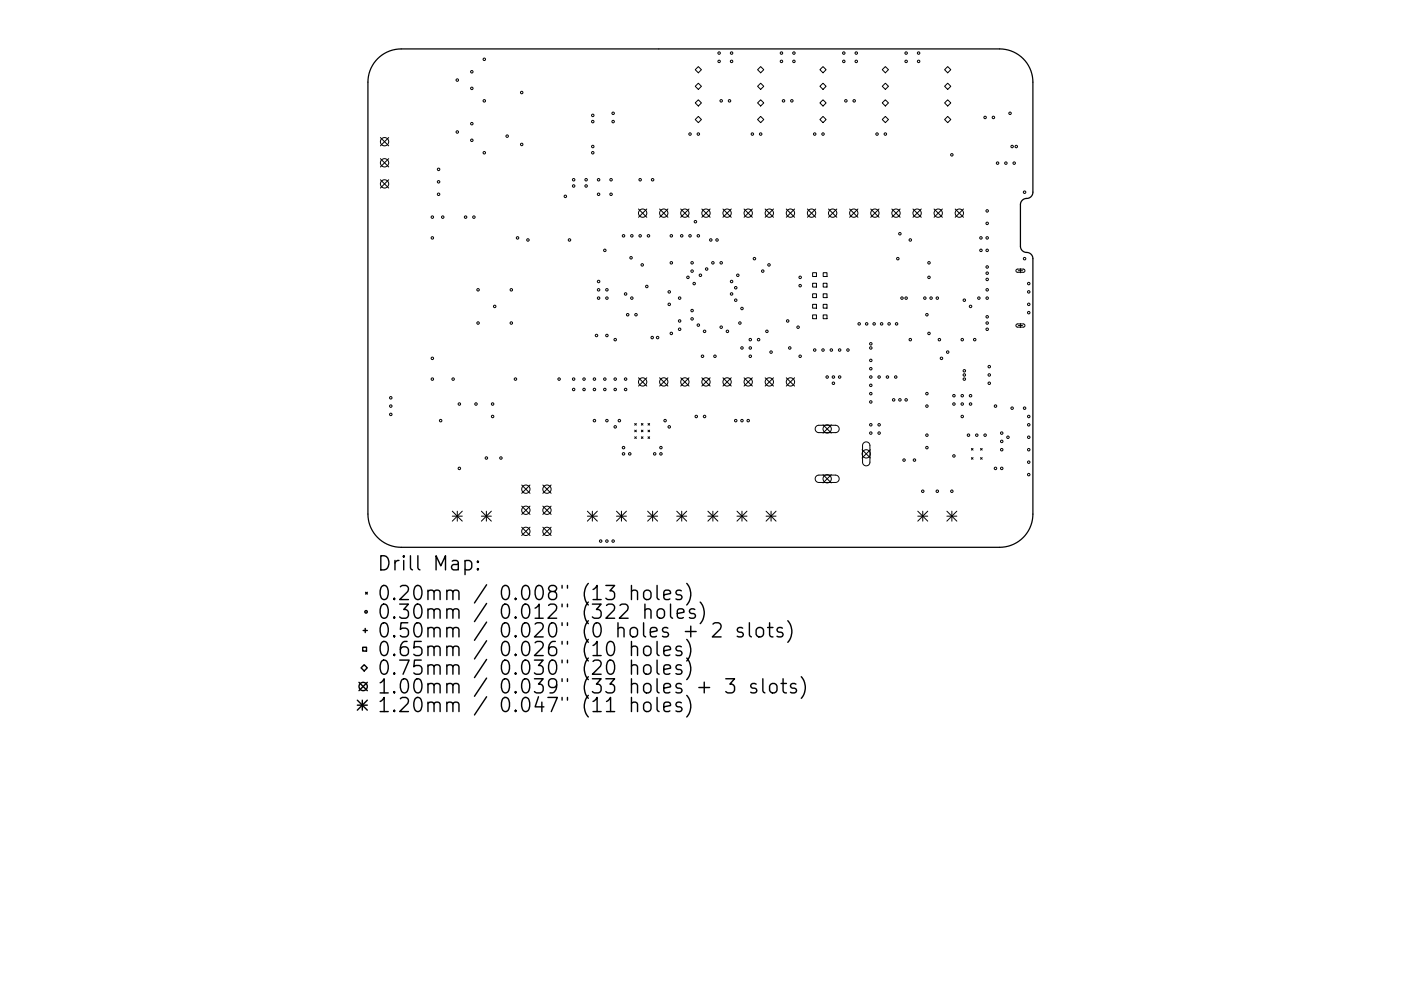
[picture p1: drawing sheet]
<svg xmlns="http://www.w3.org/2000/svg" width="297mm" height="210mm" viewBox="0 0 297 210" stroke-linecap="round" stroke-linejoin="round" font-family="sans-serif">
<defs><g id="words">
<g font-size="4.2">
<text x="79.9" y="121.1">Drill Map:</text>
<text x="79.9" y="127.4">0.20mm / 0.008&quot; (13 holes)</text>
<text x="79.9" y="131.3">0.30mm / 0.012&quot; (322 holes)</text>
<text x="79.9" y="135.3">0.50mm / 0.020&quot; (0 holes + 2 slots)</text>
<text x="79.9" y="139.2">0.65mm / 0.026&quot; (10 holes)</text>
<text x="79.9" y="143.2">0.75mm / 0.030&quot; (20 holes)</text>
<text x="79.9" y="147.2">1.00mm / 0.039&quot; (33 holes + 3 slots)</text>
<text x="79.9" y="151.1">1.20mm / 0.047&quot; (11 holes)</text>
</g>
</g></defs>
<path d="M80.1 12.4a7.1 7.1 0 0 1 5-2h126.8a7 7 0 0 1 7.1 7v23.4a1.53 1.53 0 0 1-1.8 1.4l-.6 .5-.2 .6v8.9a1.53 1.53 0 0 0 1.7 1.4l.7 .5 .2 .8v54.2a7 7 0 0 1-7.1 7h-126.8a7 7 0 0 1-7.1-7v-91.7a7.1 7.1 0 0 1 2.1-5z" fill="none" stroke="#000" stroke-width=".26"/>
<g fill="none" stroke="#000" stroke-width=".21">
<path d="M148.1 14.1l.6 .7-.6 .6-.7-.6zM148.1 17.7l.6 .6-.6 .7-.7-.7zM160.6 18.3l.7-.6 .6 .6-.6 .7zM161.3 14.1l.6 .7-.6 .6-.7-.6zM173.8 14.8l.7-.7 .7 .7-.7 .6zM173.8 18.3l.7-.6 .7 .6-.7 .7zM187.1 18.3l.6-.6 .7 .6-.7 .7zM187.7 14.1l.7 .7-.7 .6-.6-.6zM200.3 14.8l.6-.7 .7 .7-.7 .6zM200.3 18.3l.6-.6 .7 .6-.7 .7zM80.7 29.2l1.7 1.7M80.7 33.7l1.7 1.7"/>
<path d="M80.7 38.1l1.7 1.8M82.4 29.2l-1.7 1.7M82.4 33.7l-1.7 1.7M82.4 38.1l-1.7 1.8M148.1 21.2l.6 .6-.6 .7-.7-.7zM148.1 24.7l.6 .7-.6 .6-.7-.6zM161.3 21.2l.6 .6-.6 .7-.7-.7zM161.3 24.7l.6 .7-.6 .6-.7-.6zM173.8 21.8l.7-.6 .7 .6-.7 .7zM173.8 25.4l.7-.7 .7 .7-.7 .6zM187.7 21.2l.7 .6-.7 .7-.6-.7zM187.7 24.7l.7 .7-.7 .6-.6-.6z"/>
<path d="M200.3 21.8l.6-.6 .7 .6-.7 .7zM200.3 25.4l.6-.7 .7 .7-.7 .6zM135.4 44.3l1.7 1.8M137.1 44.3l-1.7 1.8M139.8 44.3l1.8 1.8M141.6 44.3l-1.8 1.8M144.3 44.3l1.8 1.8M146.1 44.3l-1.8 1.8M148.8 44.3l1.8 1.8M150.6 44.3l-1.8 1.8M153.3 44.3l1.7 1.8M155 44.3l-1.7 1.8"/>
<path d="M157.8 44.3l1.7 1.8M159.5 44.3l-1.7 1.8M162.2 44.3l1.8 1.8M164 44.3l-1.8 1.8M166.7 44.3l1.8 1.8M168.5 44.3l-1.8 1.8M171.2 44.3l1.7 1.8M172.3 57.9h.8v.8h-.8zM172.9 44.3l-1.7 1.8M174.5 57.9h.8v.8h-.8zM175.7 44.3l1.7 1.8M177.4 44.3l-1.7 1.8"/>
<path d="M180.1 44.3l1.8 1.8M181.9 44.3l-1.8 1.8M184.6 44.3l1.8 1.8M186.4 44.3l-1.8 1.8M189.1 44.3l1.8 1.8M190.9 44.3l-1.8 1.8M193.6 44.3l1.7 1.8M195.3 44.3l-1.7 1.8M198 44.3l1.8 1.8M199.8 44.3l-1.8 1.8M202.5 44.3l1.8 1.8M204.3 44.3l-1.8 1.8"/>
<path d="M215.5 57.2l1.5-.1 .3 .4-.3 .3h-1.3l-.3-.3zM215.9 57.4h.9M216.4 57v.9M172.3 60.1h.8v.8h-.8zM172.3 62.3h.8v.8h-.8zM172.3 64.6h.8v.8h-.8zM172.3 66.8h.8v.8h-.8zM174.5 60.1h.8v.8h-.8zM174.5 62.3h.8v.8h-.8zM174.5 64.6h.8v.8h-.8zM174.5 66.8h.8v.8h-.8zM215.5 68.8l1.5-.1 .3 .4-.3 .3h-1.3l-.3-.2z"/>
<path d="M215.9 69.1h.9M216.4 68.6v.9M134.6 89.9l.3 .3M134.6 91.3l.3 .3M134.6 92.7l.3 .3M134.9 89.9l-.3 .3M134.9 91.3l-.3 .3M134.9 92.7l-.3 .3M135.4 80.2l1.7 1.7M136 91.3l.3 .3M136 89.9l.3 .3M136 92.7l.3 .3"/>
<path d="M136.3 89.9l-.3 .3M136.3 91.3l-.3 .3M136.3 92.7l-.3 .3M137.1 80.2l-1.7 1.7M137.4 92.7l.3 .3M137.4 91.3l.3 .3M137.4 89.9l.3 .3M137.7 89.9l-.3 .3M137.7 91.3l-.3 .3M137.7 92.7l-.3 .3M139.8 80.2l1.8 1.7M141.6 80.2l-1.8 1.7"/>
<path d="M144.3 80.2l1.8 1.7M146.1 80.2l-1.8 1.7M148.8 80.2l1.8 1.7M150.6 80.2l-1.8 1.7M153.3 80.2l1.7 1.7M155 80.2l-1.7 1.7M157.8 80.2l1.7 1.7M159.5 80.2l-1.7 1.7M162.2 80.2l1.8 1.7M164 80.2l-1.8 1.7M166.7 80.2l1.8 1.7M168.5 80.2l-1.8 1.7"/>
<path d="M173.1 90.5l.4-.3h3.6a.78 .78 0 0 1 .8 .8 .78 .78 0 0 1-.8 .8h-3.5a.78 .78 0 0 1-.7-.5 .78 .78 0 0 1 .2-.8zM174.5 90.1l1.8 1.8M176.3 90.1l-1.8 1.8M182.8 95.4l1.7 1.8M183.1 94a.78 .78 0 0 1 .9-.2 .78 .78 0 0 1 .4 .7v3.6a.78 .78 0 0 1-.7 .7 .78 .78 0 0 1-.8-.7v-3.6zM184.5 95.4l-1.7 1.8M206 95.1l.3 .4M206 97.1l.3 .3M206.3 95.1l-.3 .4M206.3 97.1l-.3 .3M207.9 95.1l.3 .4M207.9 97.1l.3 .3"/>
<path d="M208.2 95.1l-.3 .4M208.2 97.1l-.3 .3M95.9 108.5l2.1 2.1M95.9 109.5h2.1M97 108.5v2.1M98 108.5l-2.1 2.1M102.1 109.5h2.1M102.1 108.5l2.1 2.1M103.1 108.5v2.1M104.2 108.5l-2.1 2.1M110.6 102.9l1.8 1.8M110.6 107.4l1.8 1.7"/>
<path d="M110.6 111.9l1.8 1.7M112.4 102.9l-1.8 1.8M112.4 107.4l-1.8 1.7M112.4 111.9l-1.8 1.7M115.1 107.4l1.7 1.7M115.1 111.9l1.7 1.7M115.1 102.9l1.7 1.8M116.8 102.9l-1.7 1.8M116.8 107.4l-1.7 1.7M116.8 111.9l-1.7 1.7M124.5 109.5h2.1M124.5 108.5l2.1 2.1"/>
<path d="M125.6 108.5v2.1M126.6 108.5l-2.1 2.1M130.7 109.5h2.1M130.7 108.5l2.1 2.1M131.8 108.5v2.1M132.8 108.5l-2.1 2.1M137.3 109.5h2.1M137.3 108.5l2.1 2.1M138.4 108.5v2.1M139.4 108.5l-2.1 2.1M143.5 109.5h2.1M143.5 108.5l2.1 2.1"/>
<path d="M144.5 108.5v2.1M145.6 108.5l-2.1 2.1M150.1 109.5h2.1M150.1 108.5l2.1 2.1M151.1 108.5v2.1M152.2 108.5l-2.1 2.1M156.3 109.5h2.1M156.3 108.5l2.1 2.1M157.3 108.5v2.1M158.4 108.5l-2.1 2.1M162.4 109.5h2.1M162.4 108.5l2.1 2.1"/>
<path d="M163.5 108.5v2.1M164.5 108.5l-2.1 2.1M173.1 101l.4-.2h3.6a.78 .78 0 0 1 .8 .8 .78 .78 0 0 1-.8 .8h-3.5a.78 .78 0 0 1-.7-.5 .78 .78 0 0 1 .2-.9zM174.5 100.7l1.8 1.8M176.3 100.7l-1.8 1.8M194.6 109.5h2.1M194.6 108.5l2.1 2.1M195.6 108.5v2.1M196.7 108.5l-2.1 2.1M200.8 109.5h2.1M200.8 108.5l2.1 2.1M201.8 108.5v2.1"/>
<path d="M202.9 108.5l-2.1 2.1"/>
<circle cx="97" cy="17" r=".26"/>
<circle cx="100" cy="18.8" r=".26"/>
<circle cx="100" cy="15.2" r=".26"/>
<circle cx="102.7" cy="12.6" r=".26"/>
<circle cx="110.6" cy="19.6" r=".26"/>
<circle cx="152.5" cy="11.3" r=".26"/>
<circle cx="152.5" cy="13" r=".26"/>
<circle cx="155.1" cy="11.3" r=".26"/>
<circle cx="155.1" cy="13" r=".26"/>
<circle cx="165.7" cy="11.3" r=".26"/>
<circle cx="165.7" cy="13" r=".26"/>
<circle cx="168.3" cy="11.3" r=".26"/>
<circle cx="168.3" cy="13" r=".26"/>
<circle cx="178.9" cy="11.3" r=".26"/>
<circle cx="178.9" cy="13" r=".26"/>
<circle cx="181.5" cy="11.3" r=".26"/>
<circle cx="181.5" cy="13" r=".26"/>
<circle cx="192.1" cy="11.3" r=".26"/>
<circle cx="192.1" cy="13" r=".26"/>
<circle cx="194.8" cy="11.3" r=".26"/>
<circle cx="194.8" cy="13" r=".26"/>
<circle cx="81.5" cy="34.5" r=".88"/>
<circle cx="81.5" cy="39" r=".88"/>
<circle cx="81.5" cy="30.1" r=".88"/>
<circle cx="93" cy="38.6" r=".26"/>
<circle cx="93" cy="35.9" r=".26"/>
<circle cx="97" cy="28" r=".26"/>
<circle cx="100" cy="26.2" r=".26"/>
<circle cx="100" cy="29.8" r=".26"/>
<circle cx="102.7" cy="32.4" r=".26"/>
<circle cx="102.7" cy="21.4" r=".26"/>
<circle cx="107.5" cy="28.9" r=".26"/>
<circle cx="110.6" cy="30.6" r=".26"/>
<circle cx="121.6" cy="39.5" r=".26"/>
<circle cx="121.6" cy="38.1" r=".26"/>
<circle cx="124.3" cy="39.5" r=".26"/>
<circle cx="124.3" cy="38.1" r=".26"/>
<circle cx="125.7" cy="25.8" r=".26"/>
<circle cx="125.7" cy="32.4" r=".26"/>
<circle cx="125.7" cy="31.1" r=".26"/>
<circle cx="125.7" cy="24.5" r=".26"/>
<circle cx="126.9" cy="38.1" r=".26"/>
<circle cx="129.6" cy="38.1" r=".26"/>
<circle cx="130" cy="24" r=".26"/>
<circle cx="130" cy="25.8" r=".26"/>
<circle cx="135.7" cy="38.1" r=".26"/>
<circle cx="138.4" cy="38.1" r=".26"/>
<circle cx="146.3" cy="28.4" r=".26"/>
<circle cx="148.1" cy="28.4" r=".26"/>
<circle cx="152.9" cy="21.4" r=".26"/>
<circle cx="154.7" cy="21.4" r=".26"/>
<circle cx="159.5" cy="28.4" r=".26"/>
<circle cx="161.3" cy="28.4" r=".26"/>
<circle cx="166.1" cy="21.4" r=".26"/>
<circle cx="167.9" cy="21.4" r=".26"/>
<circle cx="172.7" cy="28.4" r=".26"/>
<circle cx="174.5" cy="28.4" r=".26"/>
<circle cx="179.3" cy="21.4" r=".26"/>
<circle cx="181.1" cy="21.4" r=".26"/>
<circle cx="186" cy="28.4" r=".26"/>
<circle cx="187.7" cy="28.4" r=".26"/>
<circle cx="201.8" cy="32.9" r=".26"/>
<circle cx="208.9" cy="24.9" r=".26"/>
<circle cx="210.6" cy="24.9" r=".26"/>
<circle cx="211.5" cy="34.6" r=".26"/>
<circle cx="213.3" cy="34.6" r=".26"/>
<circle cx="214.1" cy="24" r=".26"/>
<circle cx="214.6" cy="31.1" r=".26"/>
<circle cx="215" cy="34.6" r=".26"/>
<circle cx="215.5" cy="31.1" r=".26"/>
<circle cx="91.7" cy="46.1" r=".26"/>
<circle cx="91.7" cy="50.5" r=".26"/>
<circle cx="93" cy="41.2" r=".26"/>
<circle cx="93.9" cy="46.1" r=".26"/>
<circle cx="98.7" cy="46.1" r=".26"/>
<circle cx="100.5" cy="46.1" r=".26"/>
<circle cx="109.7" cy="50.5" r=".26"/>
<circle cx="111.9" cy="50.9" r=".26"/>
<circle cx="119.9" cy="41.7" r=".26"/>
<circle cx="120.7" cy="50.9" r=".26"/>
<circle cx="126.9" cy="59.7" r=".26"/>
<circle cx="126.9" cy="41.2" r=".26"/>
<circle cx="128.2" cy="53.1" r=".26"/>
<circle cx="129.6" cy="41.2" r=".26"/>
<circle cx="132.2" cy="50" r=".26"/>
<circle cx="133.8" cy="54.7" r=".26"/>
<circle cx="134" cy="50" r=".26"/>
<circle cx="135.7" cy="50" r=".26"/>
<circle cx="136.2" cy="56.2" r=".26"/>
<circle cx="136.3" cy="45.2" r=".88"/>
<circle cx="137.5" cy="50" r=".26"/>
<circle cx="140.7" cy="45.2" r=".88"/>
<circle cx="142.3" cy="50" r=".26"/>
<circle cx="142.3" cy="55.8" r=".26"/>
<circle cx="144.5" cy="50" r=".26"/>
<circle cx="145.2" cy="45.2" r=".88"/>
<circle cx="145.9" cy="58.8" r=".26"/>
<circle cx="146.3" cy="50" r=".26"/>
<circle cx="146.7" cy="57.5" r=".26"/>
<circle cx="146.7" cy="55.8" r=".26"/>
<circle cx="147.4" cy="47" r=".26"/>
<circle cx="148.1" cy="50" r=".26"/>
<circle cx="148.5" cy="58.4" r=".26"/>
<circle cx="149.7" cy="45.2" r=".88"/>
<circle cx="149.8" cy="57.1" r=".26"/>
<circle cx="150.7" cy="50.9" r=".26"/>
<circle cx="151.1" cy="55.8" r=".26"/>
<circle cx="152" cy="50.9" r=".26"/>
<circle cx="152.9" cy="55.8" r=".26"/>
<circle cx="154.2" cy="45.2" r=".88"/>
<circle cx="155.1" cy="59.7" r=".26"/>
<circle cx="156.4" cy="58.4" r=".26"/>
<circle cx="158.6" cy="45.2" r=".88"/>
<circle cx="160" cy="54.9" r=".26"/>
<circle cx="161.7" cy="57.5" r=".26"/>
<circle cx="163" cy="56.2" r=".26"/>
<circle cx="163.1" cy="45.2" r=".88"/>
<circle cx="167.6" cy="45.2" r=".88"/>
<circle cx="169.6" cy="58.8" r=".26"/>
<circle cx="172.1" cy="45.2" r=".88"/>
<circle cx="176.5" cy="45.2" r=".88"/>
<circle cx="181" cy="45.2" r=".88"/>
<circle cx="185.5" cy="45.2" r=".88"/>
<circle cx="190" cy="45.2" r=".88"/>
<circle cx="190.4" cy="54.9" r=".26"/>
<circle cx="190.8" cy="49.6" r=".26"/>
<circle cx="193" cy="50.9" r=".26"/>
<circle cx="194.4" cy="45.2" r=".88"/>
<circle cx="197" cy="58.8" r=".26"/>
<circle cx="197" cy="55.8" r=".26"/>
<circle cx="198.9" cy="45.2" r=".88"/>
<circle cx="203.4" cy="45.2" r=".88"/>
<circle cx="208" cy="53.1" r=".26"/>
<circle cx="208" cy="50.5" r=".26"/>
<circle cx="209.3" cy="56.6" r=".26"/>
<circle cx="209.3" cy="44.7" r=".26"/>
<circle cx="209.3" cy="53.1" r=".26"/>
<circle cx="209.3" cy="59.3" r=".26"/>
<circle cx="209.3" cy="50.5" r=".26"/>
<circle cx="209.3" cy="47.4" r=".26"/>
<circle cx="209.3" cy="58" r=".26"/>
<circle cx="217.2" cy="40.8" r=".26"/>
<circle cx="217.2" cy="54.9" r=".26"/>
<circle cx="91.7" cy="76" r=".26"/>
<circle cx="101.4" cy="61.5" r=".26"/>
<circle cx="101.4" cy="68.5" r=".26"/>
<circle cx="104.9" cy="65" r=".26"/>
<circle cx="108.4" cy="61.5" r=".26"/>
<circle cx="108.4" cy="68.5" r=".26"/>
<circle cx="126.5" cy="71.2" r=".26"/>
<circle cx="126.9" cy="61.5" r=".26"/>
<circle cx="126.9" cy="63.3" r=".26"/>
<circle cx="128.7" cy="61.5" r=".26"/>
<circle cx="128.7" cy="71.2" r=".26"/>
<circle cx="128.7" cy="63.3" r=".26"/>
<circle cx="130.4" cy="72.1" r=".26"/>
<circle cx="132.6" cy="62.4" r=".26"/>
<circle cx="133.1" cy="66.8" r=".26"/>
<circle cx="134" cy="63.3" r=".26"/>
<circle cx="134.8" cy="66.8" r=".26"/>
<circle cx="137.1" cy="60.8" r=".26"/>
<circle cx="138.3" cy="71.6" r=".26"/>
<circle cx="139.4" cy="71.6" r=".26"/>
<circle cx="141.9" cy="64.6" r=".26"/>
<circle cx="141.9" cy="61.9" r=".26"/>
<circle cx="142.3" cy="70.7" r=".26"/>
<circle cx="144.1" cy="69.9" r=".26"/>
<circle cx="144.1" cy="68.1" r=".26"/>
<circle cx="144.1" cy="63.3" r=".26"/>
<circle cx="146.7" cy="65.9" r=".26"/>
<circle cx="146.7" cy="67.7" r=".26"/>
<circle cx="147.2" cy="60.2" r=".26"/>
<circle cx="148.1" cy="69" r=".26"/>
<circle cx="148.9" cy="75.6" r=".26"/>
<circle cx="149.4" cy="70.3" r=".26"/>
<circle cx="151.6" cy="75.6" r=".26"/>
<circle cx="152.9" cy="69.4" r=".26"/>
<circle cx="154.2" cy="70.3" r=".26"/>
<circle cx="155.1" cy="62.4" r=".26"/>
<circle cx="156" cy="63.7" r=".26"/>
<circle cx="156" cy="61" r=".26"/>
<circle cx="156.9" cy="68.5" r=".26"/>
<circle cx="157.3" cy="65.5" r=".26"/>
<circle cx="157.3" cy="73.8" r=".26"/>
<circle cx="159.1" cy="72.1" r=".26"/>
<circle cx="159.1" cy="75.6" r=".26"/>
<circle cx="159.1" cy="73.8" r=".26"/>
<circle cx="160.8" cy="72.1" r=".26"/>
<circle cx="162.6" cy="70.3" r=".26"/>
<circle cx="163.5" cy="74.7" r=".26"/>
<circle cx="167" cy="68.1" r=".26"/>
<circle cx="167.4" cy="73.8" r=".26"/>
<circle cx="169.2" cy="69.4" r=".26"/>
<circle cx="169.6" cy="60.6" r=".26"/>
<circle cx="169.6" cy="75.6" r=".26"/>
<circle cx="172.7" cy="74.3" r=".26"/>
<circle cx="174.5" cy="74.3" r=".26"/>
<circle cx="175.4" cy="80" r=".26"/>
<circle cx="176.3" cy="74.3" r=".26"/>
<circle cx="176.7" cy="80" r=".26"/>
<circle cx="178" cy="74.3" r=".26"/>
<circle cx="178" cy="80" r=".26"/>
<circle cx="179.8" cy="74.3" r=".26"/>
<circle cx="182.2" cy="68.7" r=".26"/>
<circle cx="183.7" cy="68.7" r=".26"/>
<circle cx="184.6" cy="78.2" r=".26"/>
<circle cx="184.6" cy="76.5" r=".26"/>
<circle cx="184.6" cy="72.9" r=".26"/>
<circle cx="184.6" cy="80" r=".26"/>
<circle cx="184.6" cy="73.8" r=".26"/>
<circle cx="185.3" cy="68.7" r=".26"/>
<circle cx="186.4" cy="80" r=".26"/>
<circle cx="186.9" cy="68.7" r=".26"/>
<circle cx="188.2" cy="80" r=".26"/>
<circle cx="188.5" cy="68.7" r=".26"/>
<circle cx="189.9" cy="80" r=".26"/>
<circle cx="190.1" cy="68.7" r=".26"/>
<circle cx="191.2" cy="63.3" r=".26"/>
<circle cx="192.1" cy="63.3" r=".26"/>
<circle cx="193" cy="72.1" r=".26"/>
<circle cx="196.1" cy="63.3" r=".26"/>
<circle cx="196.5" cy="66.8" r=".26"/>
<circle cx="197" cy="70.7" r=".26"/>
<circle cx="197.4" cy="63.3" r=".26"/>
<circle cx="198.7" cy="63.3" r=".26"/>
<circle cx="199.2" cy="72.1" r=".26"/>
<circle cx="199.6" cy="76" r=".26"/>
<circle cx="200.9" cy="74.7" r=".26"/>
<circle cx="204" cy="72.1" r=".26"/>
<circle cx="204.5" cy="63.7" r=".26"/>
<circle cx="204.5" cy="78.7" r=".26"/>
<circle cx="204.5" cy="79.6" r=".26"/>
<circle cx="205.8" cy="65" r=".26"/>
<circle cx="206.7" cy="72.1" r=".26"/>
<circle cx="207.5" cy="63.3" r=".26"/>
<circle cx="209.3" cy="69.9" r=".26"/>
<circle cx="209.3" cy="61.5" r=".26"/>
<circle cx="209.3" cy="67.2" r=".26"/>
<circle cx="209.3" cy="63.3" r=".26"/>
<circle cx="209.3" cy="68.5" r=".26"/>
<circle cx="209.7" cy="79.6" r=".26"/>
<circle cx="209.7" cy="77.8" r=".26"/>
<circle cx="218.1" cy="64.6" r=".26"/>
<circle cx="218.1" cy="61.9" r=".26"/>
<circle cx="218.1" cy="66.3" r=".26"/>
<circle cx="218.1" cy="60.2" r=".26"/>
<circle cx="82.9" cy="87.9" r=".26"/>
<circle cx="82.9" cy="86.2" r=".26"/>
<circle cx="82.9" cy="84.4" r=".26"/>
<circle cx="91.7" cy="80.4" r=".26"/>
<circle cx="93.4" cy="89.2" r=".26"/>
<circle cx="96.1" cy="80.4" r=".26"/>
<circle cx="97.4" cy="85.7" r=".26"/>
<circle cx="97.4" cy="99.4" r=".26"/>
<circle cx="100.9" cy="85.7" r=".26"/>
<circle cx="103.1" cy="97.2" r=".26"/>
<circle cx="104.4" cy="85.7" r=".26"/>
<circle cx="104.4" cy="88.4" r=".26"/>
<circle cx="106.2" cy="97.2" r=".26"/>
<circle cx="109.3" cy="80.4" r=".26"/>
<circle cx="118.5" cy="80.4" r=".26"/>
<circle cx="121.6" cy="82.6" r=".26"/>
<circle cx="121.6" cy="80.4" r=".26"/>
<circle cx="123.8" cy="80.4" r=".26"/>
<circle cx="123.8" cy="82.6" r=".26"/>
<circle cx="126" cy="82.6" r=".26"/>
<circle cx="126" cy="80.4" r=".26"/>
<circle cx="126" cy="89.2" r=".26"/>
<circle cx="128.2" cy="82.6" r=".26"/>
<circle cx="128.2" cy="80.4" r=".26"/>
<circle cx="128.7" cy="89.2" r=".26"/>
<circle cx="130.4" cy="82.6" r=".26"/>
<circle cx="130.4" cy="80.4" r=".26"/>
<circle cx="130.4" cy="90.6" r=".26"/>
<circle cx="131.3" cy="89.2" r=".26"/>
<circle cx="132.2" cy="96.3" r=".26"/>
<circle cx="132.2" cy="95" r=".26"/>
<circle cx="132.6" cy="82.6" r=".26"/>
<circle cx="132.6" cy="80.4" r=".26"/>
<circle cx="133.5" cy="96.3" r=".26"/>
<circle cx="136.3" cy="81" r=".88"/>
<circle cx="138.8" cy="96.3" r=".26"/>
<circle cx="140.1" cy="96.3" r=".26"/>
<circle cx="140.1" cy="95" r=".26"/>
<circle cx="140.7" cy="81" r=".88"/>
<circle cx="141" cy="89.2" r=".26"/>
<circle cx="141.9" cy="90.6" r=".26"/>
<circle cx="145.2" cy="81" r=".88"/>
<circle cx="147.6" cy="88.4" r=".26"/>
<circle cx="149.4" cy="88.4" r=".26"/>
<circle cx="149.7" cy="81" r=".88"/>
<circle cx="154.2" cy="81" r=".88"/>
<circle cx="156" cy="89.2" r=".26"/>
<circle cx="157.3" cy="89.2" r=".26"/>
<circle cx="158.6" cy="81" r=".88"/>
<circle cx="158.6" cy="89.2" r=".26"/>
<circle cx="163.1" cy="81" r=".88"/>
<circle cx="167.6" cy="81" r=".88"/>
<circle cx="175.4" cy="91" r=".88"/>
<circle cx="176.7" cy="81.3" r=".26"/>
<circle cx="183.7" cy="96.3" r=".88"/>
<circle cx="184.6" cy="90.1" r=".26"/>
<circle cx="184.6" cy="81.8" r=".26"/>
<circle cx="184.6" cy="91.9" r=".26"/>
<circle cx="184.6" cy="83.5" r=".26"/>
<circle cx="184.6" cy="85.3" r=".26"/>
<circle cx="186.4" cy="90.1" r=".26"/>
<circle cx="186.4" cy="91.9" r=".26"/>
<circle cx="189.5" cy="84.8" r=".26"/>
<circle cx="190.8" cy="84.8" r=".26"/>
<circle cx="191.7" cy="97.6" r=".26"/>
<circle cx="192.1" cy="84.8" r=".26"/>
<circle cx="193.9" cy="97.6" r=".26"/>
<circle cx="196.5" cy="83.5" r=".26"/>
<circle cx="196.5" cy="95" r=".26"/>
<circle cx="196.5" cy="86.2" r=".26"/>
<circle cx="196.5" cy="92.3" r=".26"/>
<circle cx="202.3" cy="85.7" r=".26"/>
<circle cx="202.3" cy="96.7" r=".26"/>
<circle cx="202.3" cy="84" r=".26"/>
<circle cx="204" cy="85.7" r=".26"/>
<circle cx="204" cy="88.4" r=".26"/>
<circle cx="204" cy="84" r=".26"/>
<circle cx="204.5" cy="80.4" r=".26"/>
<circle cx="205.3" cy="92.3" r=".26"/>
<circle cx="205.8" cy="85.7" r=".26"/>
<circle cx="205.8" cy="84" r=".26"/>
<circle cx="207.1" cy="92.3" r=".26"/>
<circle cx="208.9" cy="92.3" r=".26"/>
<circle cx="209.7" cy="81.3" r=".26"/>
<circle cx="211.1" cy="99.4" r=".26"/>
<circle cx="211.1" cy="86.2" r=".26"/>
<circle cx="212.4" cy="95.4" r=".26"/>
<circle cx="212.4" cy="99.4" r=".26"/>
<circle cx="212.4" cy="91.9" r=".26"/>
<circle cx="212.4" cy="93.7" r=".26"/>
<circle cx="213.7" cy="92.8" r=".26"/>
<circle cx="214.6" cy="86.6" r=".26"/>
<circle cx="217.2" cy="86.6" r=".26"/>
<circle cx="218.1" cy="90.1" r=".26"/>
<circle cx="218.1" cy="95.4" r=".26"/>
<circle cx="218.1" cy="88.4" r=".26"/>
<circle cx="218.1" cy="92.8" r=".26"/>
<circle cx="218.1" cy="98.1" r=".26"/>
<circle cx="111.5" cy="112.7" r=".88"/>
<circle cx="111.5" cy="103.8" r=".88"/>
<circle cx="111.5" cy="108.3" r=".88"/>
<circle cx="116" cy="112.7" r=".88"/>
<circle cx="116" cy="103.8" r=".88"/>
<circle cx="116" cy="108.3" r=".88"/>
<circle cx="127.4" cy="114.8" r=".26"/>
<circle cx="128.7" cy="114.8" r=".26"/>
<circle cx="130" cy="114.8" r=".26"/>
<circle cx="175.4" cy="101.6" r=".88"/>
<circle cx="195.6" cy="104.2" r=".26"/>
<circle cx="198.7" cy="104.2" r=".26"/>
<circle cx="201.8" cy="104.2" r=".26"/>
<circle cx="218.1" cy="100.7" r=".26"/>
</g>
<g fill="none" stroke="#000" stroke-width=".3">
<path d="M98.6 119.1l.9-.2 .5 .6v.8l-.3 .5-.2 .1-.9-.1M101.3 119.1l.2 .1-.2 .1-.1-.1 .1-.1v.2M76.9 137.3h.8v.8h-.8zM77 133.8h.9M77.4 133.3v.9M77.5 125.7l.4 .3M77.9 125.7l-.4 .3M101.3 120.6l.2 .2-.2 .1-.1-.1 .1-.2v.3M133.9 125.5a.74 .74 0 0 1 1.3 .1v1.6M133.9 137.4a.75 .75 0 0 1 1.3 .1v1.6M133.9 124.2v3M133.9 136.1v3"/>
<path d="M136.6 125.5a.81 .81 0 0 1 .8-.3 .81 .81 0 0 1 .6 .6v.8a.81 .81 0 0 1-.8 .6 .81 .81 0 0 1-.7-.6v-.8zM136.7 129.5a.74 .74 0 0 1 1.3 .1v1.6M136.7 137.2a.81 .81 0 0 1 1.3 .5v.8a.81 .81 0 0 1-.8 .6 .81 .81 0 0 1-.7-.6v-.8zM136.7 128.2v3M139.3 124.2v2.6l.4 .4M139.3 136.1v2.6l.4 .4M139.6 129.3a.81 .81 0 0 1 1.3 .4v.9a.81 .81 0 0 1-.8 .6 .81 .81 0 0 1-.8-.6v-.9zM140.7 126.2l1.5-.3-.2-.5-.8-.2-.5 .4v1.2l.2 .3 .3 .1 .8-.1M140.7 138.1l1.5-.3-.2-.6-.8-.1-.5 .4v1.2l.2 .2 .3 .2 .8-.2M142.2 128.2v2.5l.4 .5M143.6 130.2l1.4-.3-.1-.6-.9-.1-.4 .4v1.1l.1 .3 .3 .2 .9-.2M144.5 125.4l-.8-.2-.4 .4 .2 .5 1 .3 .1 .2-.1 .5-.3 .1-.9-.1"/>
<path d="M144.5 137.2l-.8-.1-.4 .4 .2 .4 1 .3 .1 .3-.1 .4-.3 .2-.9-.2M145.3 134h2.3M145.6 123.8a3.4 3.4 0 0 1 0 4.6M145.6 135.7a3.4 3.4 0 0 1 0 4.5M145.6 139.6a3.4 3.4 0 0 1 0 4.6M146.5 132.8v2.3M147.3 129.3l-.7-.1-.4 .4 .1 .4 1 .3 .2 .3-.2 .4-.3 .2-.8-.2M148.5 127.7a3.4 3.4 0 0 1 0 4.6M151.2 132.4l.4-.3h.7a.81 .81 0 0 1 .4 1.3l-1.7 1.7h1.9M157.5 133.3l-.8-.2-.4 .5 .2 .4 1 .3 .1 .3-.1 .4-.3 .1-.9-.1M158.9 132.1v2.6l.4 .4M160.5 133.4a.81 .81 0 0 1 .8-.3 .81 .81 0 0 1 .6 .6v.9a.81 .81 0 0 1-.8 .6 .81 .81 0 0 1-.8-.6v-.9z"/>
<path d="M162.7 133.1h1.2M163.2 132.1v2.6l.1 .3 .6 .1M165.9 133.3l-.7-.2-.5 .5 .2 .4 1 .3 .1 .3-.1 .4-.3 .1-.9-.1M167 131.7a3.4 3.4 0 0 1 0 4.6M75.8 148.6l2.1 2.1M75.8 149.6h2.1M76.1 144.8l1.8 1.7M76.6 141.7l.6-.7 .7 .7-.7 .7zM76.8 148.6v2.1M77.9 144.8l-1.8 1.7M77.9 148.6l-2.1 2.1M133.9 141.3a.74 .74 0 0 1 1.3 .2v1.5"/>
<path d="M133.9 149.3a.75 .75 0 0 1 1.3 .1v1.6M133.9 140v3M133.9 148v3M136.6 141.3a.81 .81 0 0 1 .8-.3 .81 .81 0 0 1 .6 .6v.9a.81 .81 0 0 1-.8 .6 .81 .81 0 0 1-.7-.6v-.9zM136.6 149.3a.81 .81 0 0 1 .8-.3 .81 .81 0 0 1 .6 .5v.9a.81 .81 0 0 1-.8 .6 .81 .81 0 0 1-.7-.6v-.9zM139.3 140v2.6l.4 .4M139.3 148v2.5l.4 .5M140.7 142l1.5-.2-.2-.6-.8-.2-.5 .5v1.1l.2 .3 .3 .1 .8-.1M140.7 150l1.5-.3-.2-.6-.8-.1-.5 .4v1.1l.2 .3 .3 .2 .8-.2M144.5 141.2l-.8-.2-.4 .5 .2 .4 1 .3 .1 .3-.1 .4-.3 .1-.9-.1M144.5 149.1l-.8-.1-.4 .4 .2 .4 1 .3 .1 .3-.1 .4-.3 .2-.9-.2M145.6 147.5a3.4 3.4 0 0 1 0 4.6"/>
<path d="M148.2 145.9h2.3M149.3 144.7v2.3M153.9 144h1.8l-1 1.2a.81 .81 0 0 1 1 .5v.7l-.2 .5-.3 .1h-.9l-.4-.3M160.3 145.2l-.7-.2-.4 .4 .1 .5 1 .3 .2 .2-.2 .5-.3 .1-.8-.1M161.7 144v2.6l.5 .4M163.5 145.2a.81 .81 0 0 1 1.2 .4v.8a.81 .81 0 0 1-.7 .6 .81 .81 0 0 1-.8-.6v-.8zM165.6 145h1.1M166 144v2.6l.2 .3 .5 .1M168.7 145.2l-.7-.2-.4 .4 .1 .5 1 .3 .2 .2-.2 .5-.2 .1-.9-.1M169.9 143.6a3.4 3.4 0 0 1 0 4.6"/>
<circle cx="77.6" cy="129.8" r=".26"/>
<circle cx="77" cy="145.7" r=".88"/>
</g>
<use href="#words"/>
</svg>
